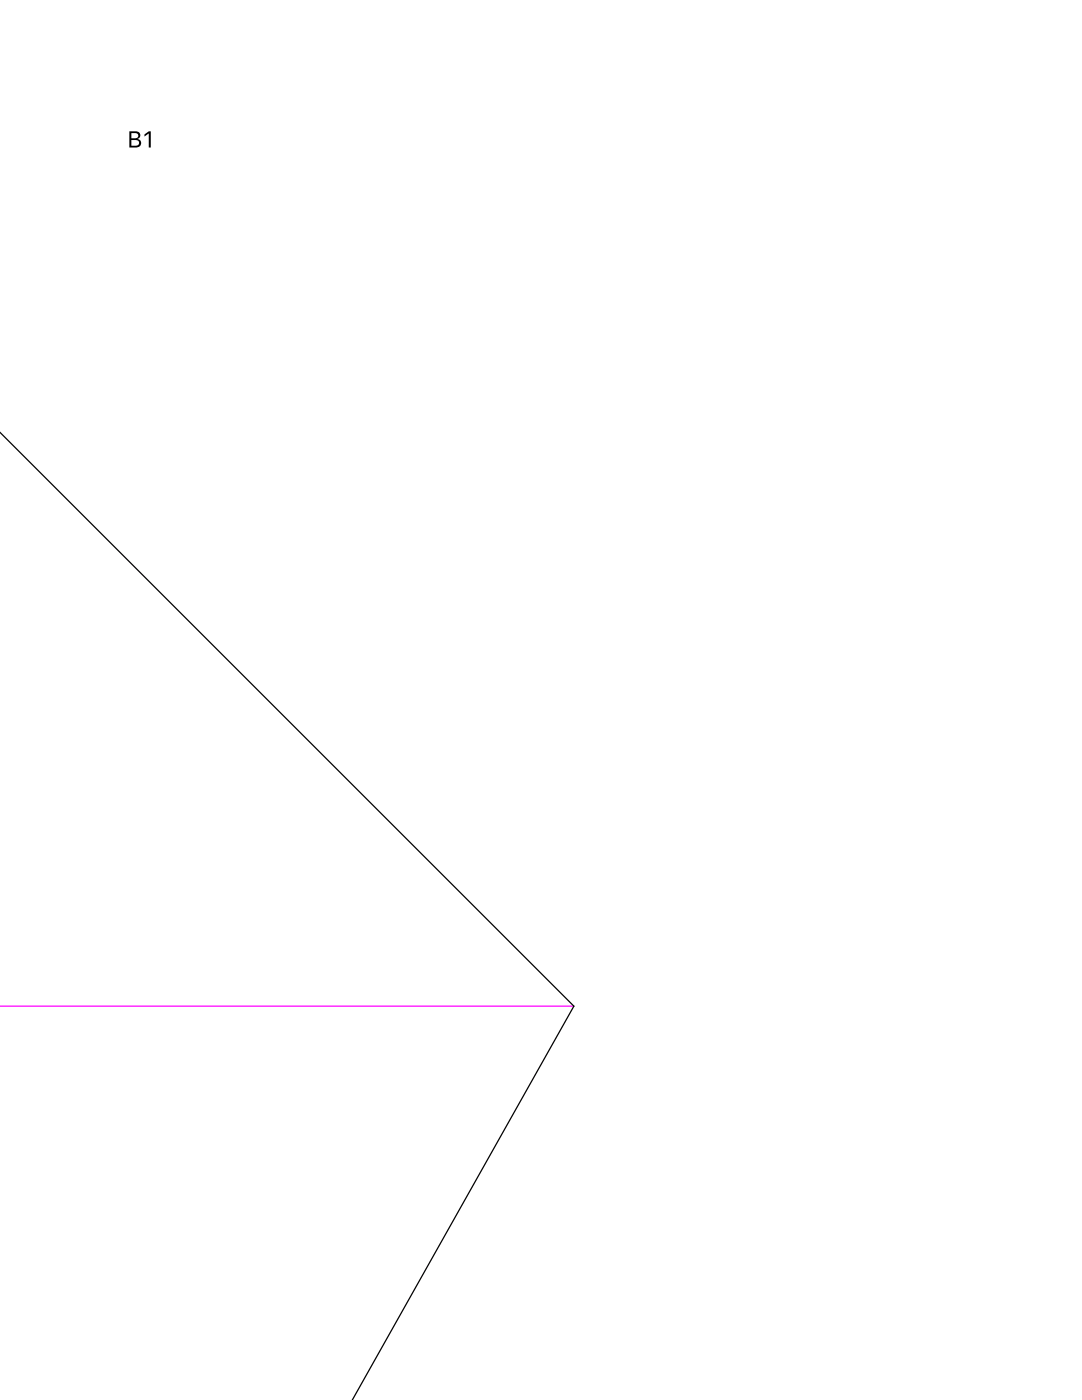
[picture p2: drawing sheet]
<svg xmlns="http://www.w3.org/2000/svg" width="216mm" height="279mm" viewBox="0 0 216 279" stroke-linecap="round" stroke-linejoin="round" font-family="sans-serif">
<path d="M-.1 200.8h114.6" fill="none" stroke="#f0f" stroke-width=".25"/>
<path d="M-.1 86.2l114.6 114.6-44.2 78.6" fill="none" stroke="#000" stroke-width=".25"/>
<path d="M25.8 26.2v3.2h.8a1.04 1.04 0 0 0 1.2-.2 1.04 1.04 0 0 0 .2-1.2l-.6-.3a.8 .8 0 0 0 .6-.9 .8 .8 0 0 0-1-.6zM26.2 26.6h.8a.54 .54 0 0 1 .6 .6 .54 .54 0 0 1-.7 .4h-.7zM26.2 27.9h.8a.61 .61 0 0 1 .7 .7 .61 .61 0 0 1-.8 .5h-.7zM28.8 26.8v.5l.9-.6v2.7h.4v-3.2h-.4z" fill-rule="evenodd" fill="#000"/>
</svg>
